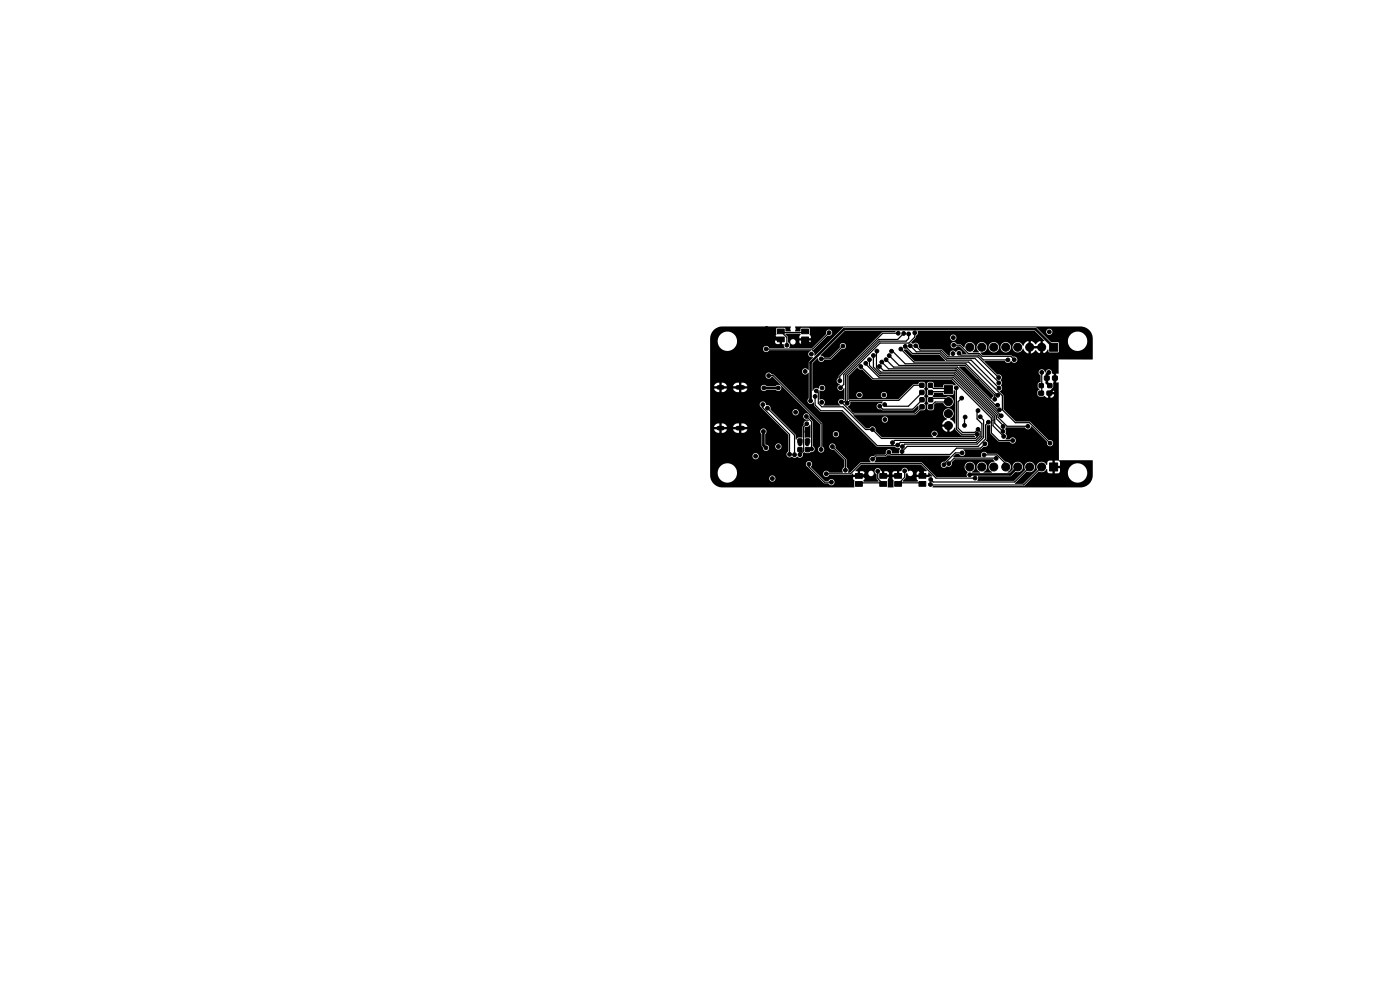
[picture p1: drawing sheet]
<svg xmlns="http://www.w3.org/2000/svg" width="297mm" height="210mm" viewBox="0 0 297 210" stroke-linecap="round" stroke-linejoin="round" font-family="sans-serif">
<path d="M152.5 82.2h.7M152.5 90.8h.7M156.5 82.2h1.1M156.5 90.8h1.1" fill="none" stroke="#000" stroke-width="1"/>
<g fill="#000" stroke="#000" stroke-width=".21">
<path d="M164.9 69.8h1.5v1h-1.5zM164.9 71.5h1.5v1h-1.5zM170.1 69.8h1.4v1h-1.4zM170.1 71.5h1.4v1h-1.4zM221.6 79.8h.9v.8h-.9zM223.3 79.8h1v.8h-1zM222.7 72.8h1.7v1.7h-1.7zM169.3 93.1h.8v.9h-.8zM169.3 95h.8v.8h-.8zM170.9 93.1h.8v.9h-.8zM170.9 95h.8v.8h-.8zM195.2 84.4h.8v.8h-.8z"/>
<path d="M195.2 85.9h.8v.8h-.8zM195.1 81.3h.9v.8h-.9zM195.2 82.8h.8v.9h-.8zM197 84.4h.8v.8h-.8zM197 85.9h.8v.8h-.8zM197 81.3h.8v.8h-.8zM197 82.8h.8v.9h-.8zM200.4 81.8h1.6v1.7h-1.6zM220.4 83h.9v.8h-.9zM220.5 81.4h.8v.8h-.8zM222.1 83h1v.8h-1zM222.3 81.4h.8v.8h-.8z"/>
<path d="M222.7 98.2h1.7v1.7h-1.7zM181.5 102.2h1.4v1h-1.4zM181.5 100.5h1.4v1h-1.4zM186.6 102.2h1.5v1h-1.5zM186.6 100.5h1.5v1h-1.5zM189.8 102.1h1.5v1h-1.5zM189.8 100.4h1.5v1h-1.5zM195 102.1h1.4v1h-1.4zM195 100.4h1.4v1h-1.4z"/>
<circle cx="159" cy="71" r=".4"/>
<circle cx="162.5" cy="74" r=".4"/>
<circle cx="162.6" cy="69.7" r=".4"/>
<circle cx="163.1" cy="79.7" r=".4"/>
<circle cx="166.9" cy="73.2" r=".4"/>
<circle cx="170.4" cy="72.8" r=".4"/>
<circle cx="170.8" cy="78.8" r=".4"/>
<circle cx="171.4" cy="72.8" r=".4"/>
<circle cx="172.1" cy="75.1" r=".4"/>
<circle cx="172.3" cy="72.8" r=".4"/>
<circle cx="174.2" cy="76.1" r=".4"/>
<circle cx="175.9" cy="70.6" r=".4"/>
<circle cx="176.2" cy="74.5" r=".4"/>
<circle cx="178.8" cy="73.4" r=".4"/>
<circle cx="180.2" cy="75.3" r=".4"/>
<circle cx="182.6" cy="77.7" r=".4"/>
<circle cx="183.7" cy="77.1" r=".4"/>
<circle cx="184.5" cy="76.3" r=".4"/>
<circle cx="185.3" cy="75.4" r=".4"/>
<circle cx="186" cy="74.5" r=".4"/>
<circle cx="186.6" cy="77.7" r=".4"/>
<circle cx="187.1" cy="76.8" r=".4"/>
<circle cx="188" cy="76.3" r=".4"/>
<circle cx="188.6" cy="75.4" r=".4"/>
<circle cx="189.1" cy="74.5" r=".4"/>
<circle cx="190.6" cy="70.7" r=".4"/>
<circle cx="191.1" cy="74" r=".4"/>
<circle cx="191.7" cy="70.7" r=".4"/>
<circle cx="192" cy="73.5" r=".4"/>
<circle cx="192.8" cy="70.8" r=".4"/>
<circle cx="193.1" cy="73.4" r=".4"/>
<circle cx="194.1" cy="70.6" r=".4"/>
<circle cx="194.3" cy="73.4" r=".4"/>
<circle cx="194.9" cy="76" r=".4"/>
<circle cx="202.2" cy="75" r=".4"/>
<circle cx="202.2" cy="71.6" r=".4"/>
<circle cx="202.3" cy="73.2" r=".4"/>
<circle cx="203.5" cy="74.9" r=".4"/>
<circle cx="205.7" cy="73.7" r=".85"/>
<circle cx="208.3" cy="73.7" r=".85"/>
<circle cx="210.8" cy="73.7" r=".85"/>
<circle cx="213.4" cy="73.7" r=".85"/>
<circle cx="213.8" cy="76.4" r=".4"/>
<circle cx="215.2" cy="76.3" r=".4"/>
<circle cx="215.9" cy="73.7" r=".85"/>
<circle cx="218.4" cy="73.7" r=".85"/>
<circle cx="221" cy="73.7" r=".85"/>
<circle cx="221" cy="79" r=".4"/>
<circle cx="221" cy="75.1" r=".4"/>
<circle cx="222.5" cy="79" r=".4"/>
<circle cx="222.6" cy="70.4" r=".4"/>
<circle cx="223.7" cy="78.9" r=".4"/>
<circle cx="160.3" cy="96.8" r=".4"/>
<circle cx="161.8" cy="85.8" r=".4"/>
<circle cx="162" cy="91.5" r=".4"/>
<circle cx="162.1" cy="82.3" r=".4"/>
<circle cx="162.5" cy="95" r=".4"/>
<circle cx="162.8" cy="86.6" r=".4"/>
<circle cx="164.8" cy="90.5" r=".4"/>
<circle cx="165.1" cy="82.3" r=".4"/>
<circle cx="165.1" cy="94.7" r=".4"/>
<circle cx="167" cy="98.8" r=".4"/>
<circle cx="167" cy="99.8" r=".4"/>
<circle cx="167.5" cy="96.4" r=".4"/>
<circle cx="168.2" cy="99.8" r=".4"/>
<circle cx="168.3" cy="98.8" r=".4"/>
<circle cx="168.6" cy="96.5" r=".4"/>
<circle cx="168.8" cy="87.5" r=".4"/>
<circle cx="169.4" cy="99.8" r=".4"/>
<circle cx="169.5" cy="98.8" r=".4"/>
<circle cx="169.7" cy="96.4" r=".4"/>
<circle cx="169.7" cy="94.1" r=".4"/>
<circle cx="171.1" cy="88.3" r=".4"/>
<circle cx="171.1" cy="89.9" r=".4"/>
<circle cx="171.2" cy="91.6" r=".4"/>
<circle cx="171.2" cy="94.1" r=".4"/>
<circle cx="171.6" cy="98.4" r=".4"/>
<circle cx="172" cy="85" r=".4"/>
<circle cx="172.2" cy="95.3" r=".4"/>
<circle cx="172.9" cy="84.1" r=".4"/>
<circle cx="173.2" cy="82.9" r=".4"/>
<circle cx="174.2" cy="95.4" r=".4"/>
<circle cx="174.3" cy="85.3" r=".4"/>
<circle cx="174.4" cy="82.3" r=".4"/>
<circle cx="174.4" cy="80.8" r=".4"/>
<circle cx="174.4" cy="83.8" r=".4"/>
<circle cx="176.6" cy="94.7" r=".4"/>
<circle cx="177.3" cy="92.1" r=".4"/>
<circle cx="178.2" cy="80.8" r=".4"/>
<circle cx="178.3" cy="82.2" r=".4"/>
<circle cx="178.5" cy="85.3" r=".4"/>
<circle cx="179.3" cy="99.7" r=".4"/>
<circle cx="179.7" cy="85.5" r=".4"/>
<circle cx="181.1" cy="87" r=".4"/>
<circle cx="181.1" cy="96.1" r=".4"/>
<circle cx="182.3" cy="81.2" r=".4"/>
<circle cx="182.3" cy="83.8" r=".4"/>
<circle cx="185.1" cy="91.1" r=".4"/>
<circle cx="185.1" cy="97.4" r=".4"/>
<circle cx="185.5" cy="89.1" r=".4"/>
<circle cx="186.2" cy="100" r=".4"/>
<circle cx="186.6" cy="86.2" r=".4"/>
<circle cx="187.5" cy="83.8" r=".4"/>
<circle cx="187.7" cy="85.8" r=".4"/>
<circle cx="187.7" cy="89" r=".4"/>
<circle cx="188.2" cy="81.7" r=".4"/>
<circle cx="188.6" cy="95.9" r=".4"/>
<circle cx="189.3" cy="93.9" r=".4"/>
<circle cx="190.4" cy="94.4" r=".4"/>
<circle cx="191.4" cy="95.8" r=".4"/>
<circle cx="191.4" cy="94.7" r=".4"/>
<circle cx="191.9" cy="99.9" r=".4"/>
<circle cx="195.4" cy="99.9" r=".4"/>
<circle cx="196.9" cy="88.1" r=".4"/>
<circle cx="197.6" cy="97.8" r=".4"/>
<circle cx="198.2" cy="92" r=".4"/>
<circle cx="200.2" cy="98.6" r=".4"/>
<circle cx="201.2" cy="85.2" r=".85"/>
<circle cx="201.2" cy="87.7" r=".85"/>
<circle cx="201.2" cy="90.3" r=".85"/>
<circle cx="201.3" cy="98.3" r=".4"/>
<circle cx="202.9" cy="82.3" r=".4"/>
<circle cx="203" cy="99.1" r=".4"/>
<circle cx="204" cy="84.5" r=".4"/>
<circle cx="204.1" cy="96.1" r=".4"/>
<circle cx="204.6" cy="90.2" r=".4"/>
<circle cx="204.7" cy="88.5" r=".4"/>
<circle cx="205.7" cy="99.1" r=".85"/>
<circle cx="207.2" cy="81" r=".4"/>
<circle cx="207.3" cy="92.1" r=".4"/>
<circle cx="207.5" cy="87.1" r=".4"/>
<circle cx="207.5" cy="91.1" r=".4"/>
<circle cx="207.9" cy="88.4" r=".4"/>
<circle cx="208.3" cy="99.1" r=".85"/>
<circle cx="208.8" cy="96.5" r=".4"/>
<circle cx="209" cy="94.1" r=".4"/>
<circle cx="209.7" cy="89.6" r=".4"/>
<circle cx="210.8" cy="99.1" r=".85"/>
<circle cx="211" cy="84.7" r=".4"/>
<circle cx="211.3" cy="97.2" r=".4"/>
<circle cx="211.6" cy="86" r=".4"/>
<circle cx="211.7" cy="83.9" r=".4"/>
<circle cx="211.9" cy="80.1" r=".4"/>
<circle cx="211.9" cy="81.2" r=".4"/>
<circle cx="211.9" cy="82.3" r=".4"/>
<circle cx="212" cy="86.9" r=".4"/>
<circle cx="212.4" cy="88.2" r=".4"/>
<circle cx="212.8" cy="91.5" r=".4"/>
<circle cx="212.8" cy="90.5" r=".4"/>
<circle cx="212.9" cy="92.6" r=".4"/>
<circle cx="213.4" cy="99.1" r=".85"/>
<circle cx="214.8" cy="93.4" r=".4"/>
<circle cx="215" cy="87.4" r=".4"/>
<circle cx="215" cy="84" r=".4"/>
<circle cx="215" cy="85.6" r=".4"/>
<circle cx="215.9" cy="99.1" r=".85"/>
<circle cx="216.6" cy="87.4" r=".4"/>
<circle cx="216.6" cy="84" r=".4"/>
<circle cx="216.6" cy="85.6" r=".4"/>
<circle cx="218.1" cy="90.4" r=".4"/>
<circle cx="218.4" cy="87.4" r=".4"/>
<circle cx="218.4" cy="84" r=".4"/>
<circle cx="218.4" cy="85.6" r=".4"/>
<circle cx="218.4" cy="99.1" r=".85"/>
<circle cx="221" cy="99.1" r=".85"/>
<circle cx="222.8" cy="97" r=".4"/>
<circle cx="222.8" cy="94" r=".4"/>
<circle cx="159.9" cy="101.3" r=".4"/>
<circle cx="163.8" cy="101.5" r=".4"/>
<circle cx="167" cy="101" r=".4"/>
<circle cx="168.3" cy="101" r=".4"/>
<circle cx="169.5" cy="101" r=".4"/>
<circle cx="175.3" cy="100.5" r=".4"/>
<circle cx="176.4" cy="102.3" r=".4"/>
<circle cx="183.6" cy="100.9" r=".4"/>
<circle cx="188.9" cy="101.8" r=".4"/>
<circle cx="197.4" cy="102.8" r=".4"/>
<circle cx="197.4" cy="101.7" r=".4"/>
<circle cx="205.7" cy="100.7" r=".4"/>
<circle cx="206.9" cy="101.4" r=".4"/>
<circle cx="222.8" cy="101" r=".4"/>
</g>
<g fill="none" stroke="#000" stroke-width=".55">
<path d="M162.6 69.7l2.3 2.3h.7M170.8 72v.4l-.4 .4M222.5 79l-.4 .4v1.8l.6 .6M223.5 73.7l-3.8-3.9h-40.7l-7 7.1v8.1M162 91.5v3l.5 .5M162.1 82.3h3M182.3 81.2h5.4l.5 .5M195.4 99.9l.3 .3v.8M215.9 99.1l-1.6 1.5-8.6 .1M223.8 80.2v2l-1.2 1.2M183.6 100.9l-1.4 .1M188.9 101v.8"/>
<path d="M190.5 101h-3.1"/>
</g>
<g fill="none" stroke="#000" stroke-width=".25">
<path d="M162.5 74h.1M163.1 79.7h.9l10.2 10.2v5.5M165.6 70.3l1.3 1.3v1.6M170.8 70.3l-.2 .2h-4.7M175.9 70.6l-3.5 3.4h-9.8M178.8 73.4l-2.7 2.7h-1.9M182.6 77.7l2.6 2.7h16.8l8.3 8.3v3.1l1.6 1.6h2.9M183.7 77.1v.1l2.7 2.8h15.8l8.5 8.5v1.8l2.2 2.3M184.5 76.3v1.2l2.1 2.2h15.8l8.6 8.6v1.5l1.8 1.7M185.3 75.4v2.5l1.4 1.4h15.8l8.9 8.9v.6l1.4 1.4v.3M186 74.5l-.1 3.5 1 .9h15.7l9.1 9.1v.5l1.9 1.9h4.5M186.6 77.7l.8 .9h15.4l9.3 9.3"/>
<path d="M187.1 76.8l1.4 1.4h14.4l8.7 8.7h.4M188 76.3l1.6 1.6h13.5l8.1 8.1h.4M188.6 75.4l2.1 2.1h14.1l6.2 6.3v.9M189.1 74.5h.3l2.6 2.7h12.9l6.8 6.7M190.6 70.7h-3.3l-9.1 9.1v1M191.1 74l2.8 2.8h11.6l7.2 7.2v2.9l2.7 2.8h3l4.4 4.3M191.7 70.7l-1.3 1.3h-4l-7.4 7.5v2.1l-.7 .6M192 73.5l1.5 1.5h5.9l1.4 1.4h5.2l5.9 5.9M192.8 70.8v1l-.6 .6h-5.6l-7.2 7.2v5.4l-.3 .3h-.6l2.5 2.5h13.1l1.5-1.5M193.1 73.4l1.3 1.2h5.1l1.4 1.4h5.9l5.1 5.2M194.1 70.6v.9l-1.3 1.3h-6.1l-7 6.9v5.8l.7-.6h10.3l3.2-3.2h1.7M194.3 73.4l.9 .9h4.5l1.4 1.4h6.4l4.4 4.4"/>
<path d="M202.1 78.6h.1M202.3 73.2h1.3l1.8 1.8h2.4l.6 .6h6.1l.7 .7M202.7 78.2h.1M203.5 74.9l.4 .4h3.7l1 1.1h5.2M221 79v4.3l-.1 .1M161.8 85.8v.7l5.7 5.7v4.2M162.8 86.6l5.8 5.7v4.2M167.5 96.4h.1M169.7 93.6v.5M171.1 88.3l1.1 1.1v5.9h-.9M171.1 89.9l-.6 .7v5.1l-.8 .7v-1.1M171.3 93.6l-.1 .5"/>
<path d="M171.6 98.4v.6l3.3 3.3h1.5M172.9 84.1v1.8l1.2 1.2h4.6l7.4 7.4h4.2l.7-.6h16.1l1.2-1.2v-2.8l-1-1v-1.6l.2-.2M176.6 94.7l2.7 2.8v2.2M186.2 100v1.5l1.2 1.2M191.9 99.9v1.4l-1.4 1.4M195.6 83.3l-2.9 2.9h-4.7l-.3-.4M195.7 84.8l-2.1 2h-6.3l-.7-.6M197.3 81.7l.7 .7h3l.2 .3-.6 .6M197.4 84.8l.3-.3h2.8l.7 .7-2.8 .1-1 1M200.8 83.1h-2.8l-.5 .4M202.9 82.3v8.7l1.1 1.1h3.3v.6l-.3 .3h-20l-1.9-1.9h-1.5l-4.8-4.8h-4.5l-.7-.7v-2.2l-.4-.5M204 84.5l-.7 .7v5.6l.9 .9h2.6l.7-.6"/>
<path d="M204.1 96.1h-1.4l-2.5 2.5M204.7 88.5l-.1 .1v1.6M207.5 91.1h.1M207.5 91.1l.4 .4v1l-.8 .9h-17.3l-.5 .5M207.9 88.4l.8 .7v3.7l-1.4 1.4h-15.3l-.6 .5M208.8 96.5h2.7l1.9 1.9v.7M209 94.1l-1 1h-5.1l-1.3 1.3h-12.6l-.4-.5-.8 .8h-2l-.7 .7M209.7 89.6l-.6 .5v3l-1.6 1.6h-15l-1.1 1.1M210.7 89.1h.1M211 89h.1M211 84.7h.1M211.3 97.2h-8.9l-1.1 1.1"/>
<path d="M212.1 87.9h.1M212.1 87.9l.3 .3M218.4 99.1l-3.1 3.1h-17.3l-.6-.5M221 99.1l-3.8 3.8-19.8-.1M175.3 100.5h5.1l2.3-2.2h12.7l3.2 3.1h8.3M187.1 102.4h-4.7l-.2 .3M190.8 102.4h4.6l.3 .3"/>
</g>
<path d="M151.4 70a2.6 2.6 0 0 1 1.9-.7h14.5l-.1 1h-1l-.2-.7-1.6-.1-.2 .2v1.3l-.2 .3-.1 .4 1.5 .1v1.2l.4 .1 .1 .7h-3.2a.68 .68 0 0 0-1-.5 .68 .68 0 0 0-.2 1.1 .68 .68 0 0 0 1.1-.1h9a.74 .74 0 0 0-.6 1 .74 .74 0 0 0 .9 .5l-.8 .9-.1 1.8a.68 .68 0 0 0-.9-.4 .68 .68 0 0 0-.3 1 .68 .68 0 0 0 1 .1l.3-.1v5.4a.7 .7 0 0 0-.1 1 .7 .7 0 0 0 1.1-.1l.1 .7 1.3 1.2 4.6 .1 7.4 7.4h3.8l.4 .2h.6l.1 .2-.2 .4v.6h-1.4a.73 .73 0 0 0-.5-.8 .73 .73 0 0 0-.9 .4l.1 .4-.3 .3h-1.9l-.4 .3a.73 .73 0 0 0-.9 .3 .73 .73 0 0 0 .2 .9l-2.1 .1-2.2 2.1-.5 .1v-.2a.76 .76 0 0 0-.3-1l-.1-1.7-2.3-2.4a.67 .67 0 0 0-.6-.9 .67 .67 0 0 0-.7 .9 .67 .67 0 0 0 1 .4l2.2 2.2v1.6a.9 .9 0 0 0-.3 1.1h-2.8a.69 .69 0 0 0-1.1-.3 .69 .69 0 0 0 0 1.1 .69 .69 0 0 0 1.1-.4h4.5l.4-.3 .1 .3h2.4v-.3h.8a.58 .58 0 0 0 .8 .6 .58 .58 0 0 0 .2-1 .58 .58 0 0 0-1 .3v.1h-.8l-.2-.4h-.7v.7h-.5v-.7l-.5-.2 1.3-1.3h12.5l1.3 1.3-.7 .2v.7h1l.1-.5 .8 .8-.8 .2h-2.5v.5l.2 .2-.1 .3h-3.1v-.2l.6-.7 .1-.8 .3-.1a.61 .61 0 0 0 .4 .6 .61 .61 0 0 0 .7-.3h1.8v-.7l-.8 .1-.1 .6h-.9a.63 .63 0 0 0-.2-.8 .63 .63 0 0 0-.8 .1 .73 .73 0 0 0-.7-.8 .73 .73 0 0 0-.7 .8h-.4l-.1 1.2h-1.4l.1 .5 .2 .2v1.5h-1.2l-.1-1.4 .2-.3 .1-.5h-1.4l-.1-.5h3.2v-.7h-.5a.57 .57 0 0 0-.5 .7h-.7l-.2-.6-.8-.1v.7h-.5v-.7l-.2-.1a.69 .69 0 0 0-1.1-.4 .69 .69 0 0 0 .2 1.1v.9l.4 .5-.1 .2h-3l-.2-.2 .3-.3v-.5h-2.4v.5l.3 .3-.1 1.4h-27.9a2.6 2.6 0 0 1-2.6-2.6v-.5h1.6v.2a2.05 2.05 0 0 0 1.5 1.8 2.05 2.05 0 0 0 2.2-.8h7.2v.2a.66 .66 0 0 0 1.1 .3 .66 .66 0 0 0-.2-1.1 .66 .66 0 0 0-.9 .6h-7.2a2.05 2.05 0 0 0-.9-3.1h15.9l.1 .5 3.6 3.6h1a.69 .69 0 0 0 1.1 .3 .69 .69 0 0 0 0-1.1 .69 .69 0 0 0-1.1 .4l-.7-.1-3-2.9a.72 .72 0 0 0 .2-1 .72 .72 0 0 0-.9-.2l-.3 .5h-15.9l-1.1-.1-.5 .2-.7 .5-.3 .4-.2 .9h-1.6v-3.5h8.9a.66 .66 0 0 0 1 .6 .66 .66 0 0 0 .1-1.1 .66 .66 0 0 0-1 .3l-.1 .2h-8.9v-5.7h.8a1.01 1.01 0 0 0 1.1 .7v-.7h.5v.7h.2a.98 .98 0 0 0 .9-.7h1.3l.3 .5 .6 .2h.4v-.7h.5v.7h.5l.5-.3h3l.3 .6v2.5l.2 .3a.66 .66 0 0 0 .8 .8 .66 .66 0 0 0 .5-1h1.4v.2a.66 .66 0 0 0 1 .3 .66 .66 0 0 0-.1-1.1 .66 .66 0 0 0-.9 .6h-1.4l-.2-.2-.5-.2-.1-2.2a.67 .67 0 0 0 0-1.1 .67 .67 0 0 0-1 .5h-3l.2-.4h-.8l.2-.3-.1-.2h.8l-.2-.4-.5-.3-.6-.1v.7h-.5v-.7a1.07 1.07 0 0 0-1.3 .8h.8l-.1 .2 .1 .3h-2.9l.2-.3-.2-.2h.8l-.2-.4-.4-.3-.5-.1v.7h-.5v-.7a1.01 1.01 0 0 0-1.1 .8h.8l-.2 .2 .2 .3h-1.6v-5.3h10.5l.5 .9 5.5 5.5 .1 3.5a.72 .72 0 0 0-.3 1.1 .72 .72 0 0 0 1.1 .1 .66 .66 0 0 0 1 0 .77 .77 0 0 0 .9 .1 .77 .77 0 0 0 .3-.9l.3-.2 .4 .2 .9-.1a.72 .72 0 0 0 .8-.4 .72 .72 0 0 0-.3-.9v-5.3l-.7-.7a.69 .69 0 0 0-.5-1 .69 .69 0 0 0-.8 .8 .69 .69 0 0 0 1 .5l.2 .2-.2 .1a.7 .7 0 0 0-.7 .1 .7 .7 0 0 0-.2 .8l-.2 .3-.1 2.3h-.8l-.6 .4v-1l-4.8-4.7h4.1v.1a.66 .66 0 0 0 1.1 .4 .66 .66 0 0 0-.1-1.1 .66 .66 0 0 0-1 .6h-4.1l-.6-.7a.72 .72 0 0 0-.2-.7 .72 .72 0 0 0-.7-.2 .67 .67 0 0 0-.6-.7 .67 .67 0 0 0-.7 .6h-10.5v-3.4h.8l.3 .5 .5 .3h.3v-.7h.5v.7a1.01 1.01 0 0 0 1.1-.8h1.3l.3 .5 .6 .3h.4v-.7h.5v.7a1.07 1.07 0 0 0 1.2-.8h-.8l.2-.1h3.5v.2a.69 .69 0 0 0 .6 .4 .69 .69 0 0 0 .6-.2h2a.67 .67 0 0 0 1 0 .67 .67 0 0 0-.1-1 .67 .67 0 0 0-1 .2h-1.9a.66 .66 0 0 0-.8-.2 .66 .66 0 0 0-.4 .6h-3.5l-.1-.4h.8a1.06 1.06 0 0 0-1.3-.7v.7h-.5v-.7h-.4a.98 .98 0 0 0-.9 .7h.8l-.1 .3 .1 .2h-2.9l.2-.2-.2-.3h.8l-.2-.3-.4-.4h-.5v.7h-.5v-.7a1.01 1.01 0 0 0-1.1 .7h.8l-.2 .3 .2 .2h-1.6v-2.7h11.7v.1a.7 .7 0 0 0 .7 .5 .7 .7 0 0 0 .6-.4h.2l10 10v4.8a.68 .68 0 0 0-.1 1.1 .68 .68 0 0 0 1-.1 .68 .68 0 0 0-.4-1v-2.6h2.3a.66 .66 0 0 0 .9 .6 .66 .66 0 0 0 .2-1.1 .66 .66 0 0 0-1.1 .3v.2h-2.3v-2.4l-10.3-10.2-.4-.1a.67 .67 0 0 0-.8-.4 .67 .67 0 0 0-.5 .7h-11.7v-7.4h1.6v.6a2.05 2.05 0 0 0 2.2 1.5 2.05 2.05 0 0 0 1.9-1.9h8l.3 .4 .7 .1v-.8h-1v.3h-8a2.05 2.05 0 0 0-1.6-2.1 2.05 2.05 0 0 0-2.3 1.1l-.2 .8h-1.6l.1-1.3zM166.7 70.8h3l.2 .2-.3 .3v.4h2.4v-.4l-.3-.3v-1.4h-1.7l-.3 .7h-1v-1h60.5a2.6 2.6 0 0 1 2.6 2.6v4.3l-7.2 .1v2.9h-.5v2h.5v16.5l7.2-.1v3.2a2.6 2.6 0 0 1-2.6 2.6l-31.4-.1 .2-.2h19.2l3.1-3.1a1.38 1.38 0 0 0 1.8-.5l.1 .7 .4 .2h.7v-.9h.5v.9l2.7-.1 .1 .5a2.05 2.05 0 0 0 3.3 1.1 2.05 2.05 0 0 0-.4-3.4 2.05 2.05 0 0 0-3 1.8h-1.8l.2-1h-.9v-.5h.9v-.7l-.3-.4h-.8v.9h-.5v-.9h-.7l-.4 .3-.2 .6a1.16 1.16 0 0 0-1.6-.5 1.16 1.16 0 0 0-.4 1.6l-2.9 2.9h-1.8v-.1l2.5-2.5a1.13 1.13 0 0 0 1.7-.4 1.13 1.13 0 0 0-.8-1.6 1.13 1.13 0 0 0-1.4 1.1l.2 .6-2.4 2.3h-7.8l.2-1h6.8l1.1-.9a1.11 1.11 0 0 0 1.6-.8 1.11 1.11 0 0 0-1.2-1.3 1.11 1.11 0 0 0-.9 1.5l-.7 .7-.4 .1-.1-.2a1.15 1.15 0 0 0 .7-1.3 1.15 1.15 0 0 0-1.2-.9l-1.6-1.6h-2.2a.69 .69 0 0 0-.9-.4 .69 .69 0 0 0-.3 .9l-.1 .2-5.9-.1 .6-.6h.7a.69 .69 0 0 0 1.1 .2 .69 .69 0 0 0-.2-1.1l3.7-.1 .6-.5a.71 .71 0 0 0 .9-.5 .71 .71 0 0 0-.5-.9l.2-.3v-2.8l.7-.1 .1 1.7 1.7 1.7 2.4 .1a.69 .69 0 0 0 1 .3 .69 .69 0 0 0 0-1.1 .69 .69 0 0 0-1 .3h-.8a.98 .98 0 0 0-.1-1.3l.1-.4-.2-.5 .3-.4 3.9 .1a.71 .71 0 0 0 .8 .4 .71 .71 0 0 0 .6-.7l3.3 3.3a.68 .68 0 0 0 .7 .9 .68 .68 0 0 0 .6-.8 .68 .68 0 0 0-1-.4l-3.8-3.9-3.1-.1-2.6-2.6v-2.9l-.2-.2h7.4l.4 .4h.8a.41 .41 0 0 1 .4-.1 .41 .41 0 0 1 .3 .3l.9 .1a.73 .73 0 0 0 .7-.7h-.8v.7h-.4v-1.2l1.2-.1-.3-.7 .2-.3-.1-.8 .1-.1v-2h-.3a.71 .71 0 0 0-.6-.9 .71 .71 0 0 0-.8 .7 .71 .71 0 0 0-.8-.6 .71 .71 0 0 0-.6 .8l.4 .5v1.3l-.5 .2-.1 .3v.6l.3 .5-.4 .3v.8h-7.4l-.6-.7a.86 .86 0 0 0 .3-1.3l.1-.5-.2-.5a.72 .72 0 0 0 .1-1 .72 .72 0 0 0-.9-.3l-2.7-2.8h4.3a.76 .76 0 0 0 .7 .4 .76 .76 0 0 0 .7-.4 .69 .69 0 0 0 .9 .3 .69 .69 0 0 0 .4-.9 .69 .69 0 0 0-1-.3l-.4-.3h-5.9l-.5-.5a1.44 1.44 0 0 0 1.4-1.2h.3v.2a1.11 1.11 0 0 0 1.2 .9 1.11 1.11 0 0 0 1-1.1h.4v.2a1.11 1.11 0 0 0 1.7 .6 1.11 1.11 0 0 0-.1-1.8 1.11 1.11 0 0 0-1.6 1h-.4v-.2a1.11 1.11 0 0 0-1.2-.9 1.11 1.11 0 0 0-1 1.1h-.3v-.2a1.13 1.13 0 0 0-1.8-.7 1.13 1.13 0 0 0 .1 1.9h-1.4a1.16 1.16 0 0 0 0-2 1.16 1.16 0 0 0-1.7 1l-.9-.7h-.7a.69 .69 0 0 0-1-.3 .69 .69 0 0 0 0 1.1 .69 .69 0 0 0 1-.3h.6l1.5 1.5-1 .1a.69 .69 0 0 0-.4-.8 .69 .69 0 0 0-.8 .3l-.1 .1a.71 .71 0 0 0-.9-.3 .71 .71 0 0 0-.3 .9l-.1 .2-.3-.1-1.5-1.4h-4.4l-.4-.4a.66 .66 0 0 0-.3-.8 .66 .66 0 0 0-.8 .1l-.5-.3 1-1h7.3v.2a.66 .66 0 0 0 1.1 .3 .66 .66 0 0 0-.2-1.1 .66 .66 0 0 0-.9 .6h-7.3v-.4a.79 .79 0 0 0 .4-1h24.8l2.1 2.1h-.4v.9h-.5v-.9l-.6 .3-.4 .5-.4-.5-.6-.3v.9h-.5v-.9a1.62 1.62 0 0 0-1.2 1.1 1.11 1.11 0 0 0-1.5-.8 1.11 1.11 0 0 0-.5 1.6 1.11 1.11 0 0 0 1.7 .2l.4-.4 .5 .7 .6 .3v-.9h.5v.9l.6-.3 .4-.4 .4 .4 .6 .3v-.9h.5v.9l.7-.3 .4-.6 .3 .6 1.8 .1 .2-.3v-1.9h-1.6l-.3-.3h3.8l.1 .3a2.05 2.05 0 0 0 3.1 1.5 2.05 2.05 0 0 0-.1-3.5 2.05 2.05 0 0 0-3.1 1.7h-3.8l-1.9-1.9h1.1l.1 .2a.66 .66 0 0 0 1 .3 .66 .66 0 0 0-.1-1.1 .66 .66 0 0 0-1 .6h-1.1l-1.1-1h-40.6l-.3 .1-5.9 5.9-.2-.1a.91 .91 0 0 0-.5-1l.4-.1 3-3a.69 .69 0 0 0 .9-.5 .69 .69 0 0 0-.7-.8 .69 .69 0 0 0-.6 1l-2.9 2.9h-4.8l-.1-.1a.79 .79 0 0 0-.2-1.2h.4a.58 .58 0 0 0 .6 .6 .58 .58 0 0 0 .6-.6h.8l.2 .4 .7 .1v-.8h.5v.8h.6l.4-.3v-.5h-2.4v.3h-.8a.58 .58 0 0 0-.6-.6 .58 .58 0 0 0-.6 .6h-.4v-1l-.6-.5zM181.8 78l.2 .1a.77 .77 0 0 0 .9 .3l2.3 2.2h16.6l1 .9-.4 .3-.3-.2h-1.8l-.2 .1-.1 .5h-1.8l-.2-1.1-.3-.1-.8 .1-.3 .3 .1 .7 .3 .4-.3 .4v.7l.3 .4-.3 .5v.8a.28 .28 0 0 1 .3 .3 .28 .28 0 0 1-.3 .2v.8l.1 .3 .9 .1 .4-.2v-.9l.4-.4h1.6a1.14 1.14 0 0 0 1.5 .7 1.14 1.14 0 0 0 .5-1.6 1.14 1.14 0 0 0-1.6-.3h-2.4l-.3-.3 .4-.7h1.8l.3 .5 1.8-.1 .2-.2v-.7l.4 .1-.1 6.9-1.1-.9a1.13 1.13 0 0 0 .8-1.6 1.13 1.13 0 0 0-1.7-.4 1.13 1.13 0 0 0-.1 1.7l.4 .3-.7 .5-.3 .6h.9v.5h-.9l.3 .7 .3 .3 .5 .1v-.9h.4v.9l.7-.3 .5-.6 .1 .5 1.2 1.1 2.7 .1 .3 .3-8.3 .1-.1-.1a.69 .69 0 0 0 .2-1.1 .69 .69 0 0 0-1.1 .1 .69 .69 0 0 0 .4 1l-10.9 .1-1.4-1.4a.69 .69 0 0 0-.4-.9 .69 .69 0 0 0-.9 .4h-.7l-1.8-1.9h5.2v.2a.66 .66 0 0 0 1 .3 .66 .66 0 0 0-.1-1.1 .66 .66 0 0 0-.9 .6h-5.2l-.8-.8v-.1l13.1-.1 1-.9 .8-.1 .3-.4v-.6l-.2-.4 .2-.5v-.6l-.3-.5 .3-.5v-.6l-.3-.4 .3-.4-.1-1-1-.1-.5 .5h-1l-3.2 3.2-10.5 .1v-1h1.7a.66 .66 0 0 0 .6 .7 .66 .66 0 0 0 .7-.7h3.9v.2a.66 .66 0 0 0 1 .3 .66 .66 0 0 0-.1-1.1 .66 .66 0 0 0-.9 .6h-3.9v-.2a.66 .66 0 0 0-.8-.5 .66 .66 0 0 0-.5 .7h-1.7v-3.9zM172.9 76.5l.5-.5a.75 .75 0 0 0 .6 .7 .75 .75 0 0 0 .8-.3l1.4-.1 2.3-2.2a.69 .69 0 0 0 1-.6 .69 .69 0 0 0-.8-.8 .69 .69 0 0 0-.5 1l-2.2 2.2h-1.1l-.3-.3-.5-.2 5.1-5.2 10.8 .1-.1 .2h-2.8l-9.1 9.2-.1 .4a.78 .78 0 0 0-.4 .8 .78 .78 0 0 0 .7 .7 .69 .69 0 0 0-.3 1.1 .69 .69 0 0 0 1.1-.4l.1 .1v2.5a.71 .71 0 0 0-1.2 0 .71 .71 0 0 0 .4 1.1h-3.6a.73 .73 0 0 0 .2-1 .73 .73 0 0 0-1-.2l-.1-2a.73 .73 0 0 0 1 0 .73 .73 0 0 0 .1-.9 .71 .71 0 0 0-.8-.2 .71 .71 0 0 0-.4 .7h-.1a.73 .73 0 0 0-1.1 .5l-.2-.1v-5.7zM191.8 74.1h.5l1.2 1.1h5.7l1.3 1.3-6.5 .1-2.2-2.2zM203.5 77.8h1.2l6.1 6.1-.5 .8-6.8-6.8zM218.9 73.4h1.6v.5h-1.6zM170.7 90.6l.2-.1a1 1 0 0 0 1-.4v2.8l-1.2-.1zM180.4 85.2h6.8v.1a.42 .42 0 0 1-.7 .2 .68 .68 0 0 0-.5 .9 .68 .68 0 0 0 .9 .4l.4 .2h6.4l1-.9 .2 .1-.1 .6-.8 .8h-12.8l-1.3-1.3v-.1a.97 .97 0 0 0 .5-1zM185.9 97l1.9-.1 .5-.3 13.3 .1v.1l-1.1 1.1a.7 .7 0 0 0-.9 .5 .7 .7 0 0 0 .4 .8 .7 .7 0 0 0 .9-.3 .7 .7 0 0 0 .8-.1 .7 .7 0 0 0 .2-.8l.7-.6h8l.4 .5a1.2 1.2 0 0 0-1.3 .9 1.2 1.2 0 0 0 .8 1.4h-1.8a1.13 1.13 0 0 0 .7-1.5 1.13 1.13 0 0 0-1.5-.6 1.13 1.13 0 0 0-.6 1.5l.6 .6h-1.8a1.12 1.12 0 0 0 .7-1.6 1.12 1.12 0 0 0-1.7-.4 1.12 1.12 0 0 0 0 1.7l.2 .3a.68 .68 0 0 0-.1 .9l-6.5 .1-3.2-3.1h-9.9l-.1-.2z" fill="#000"/>
</svg>
